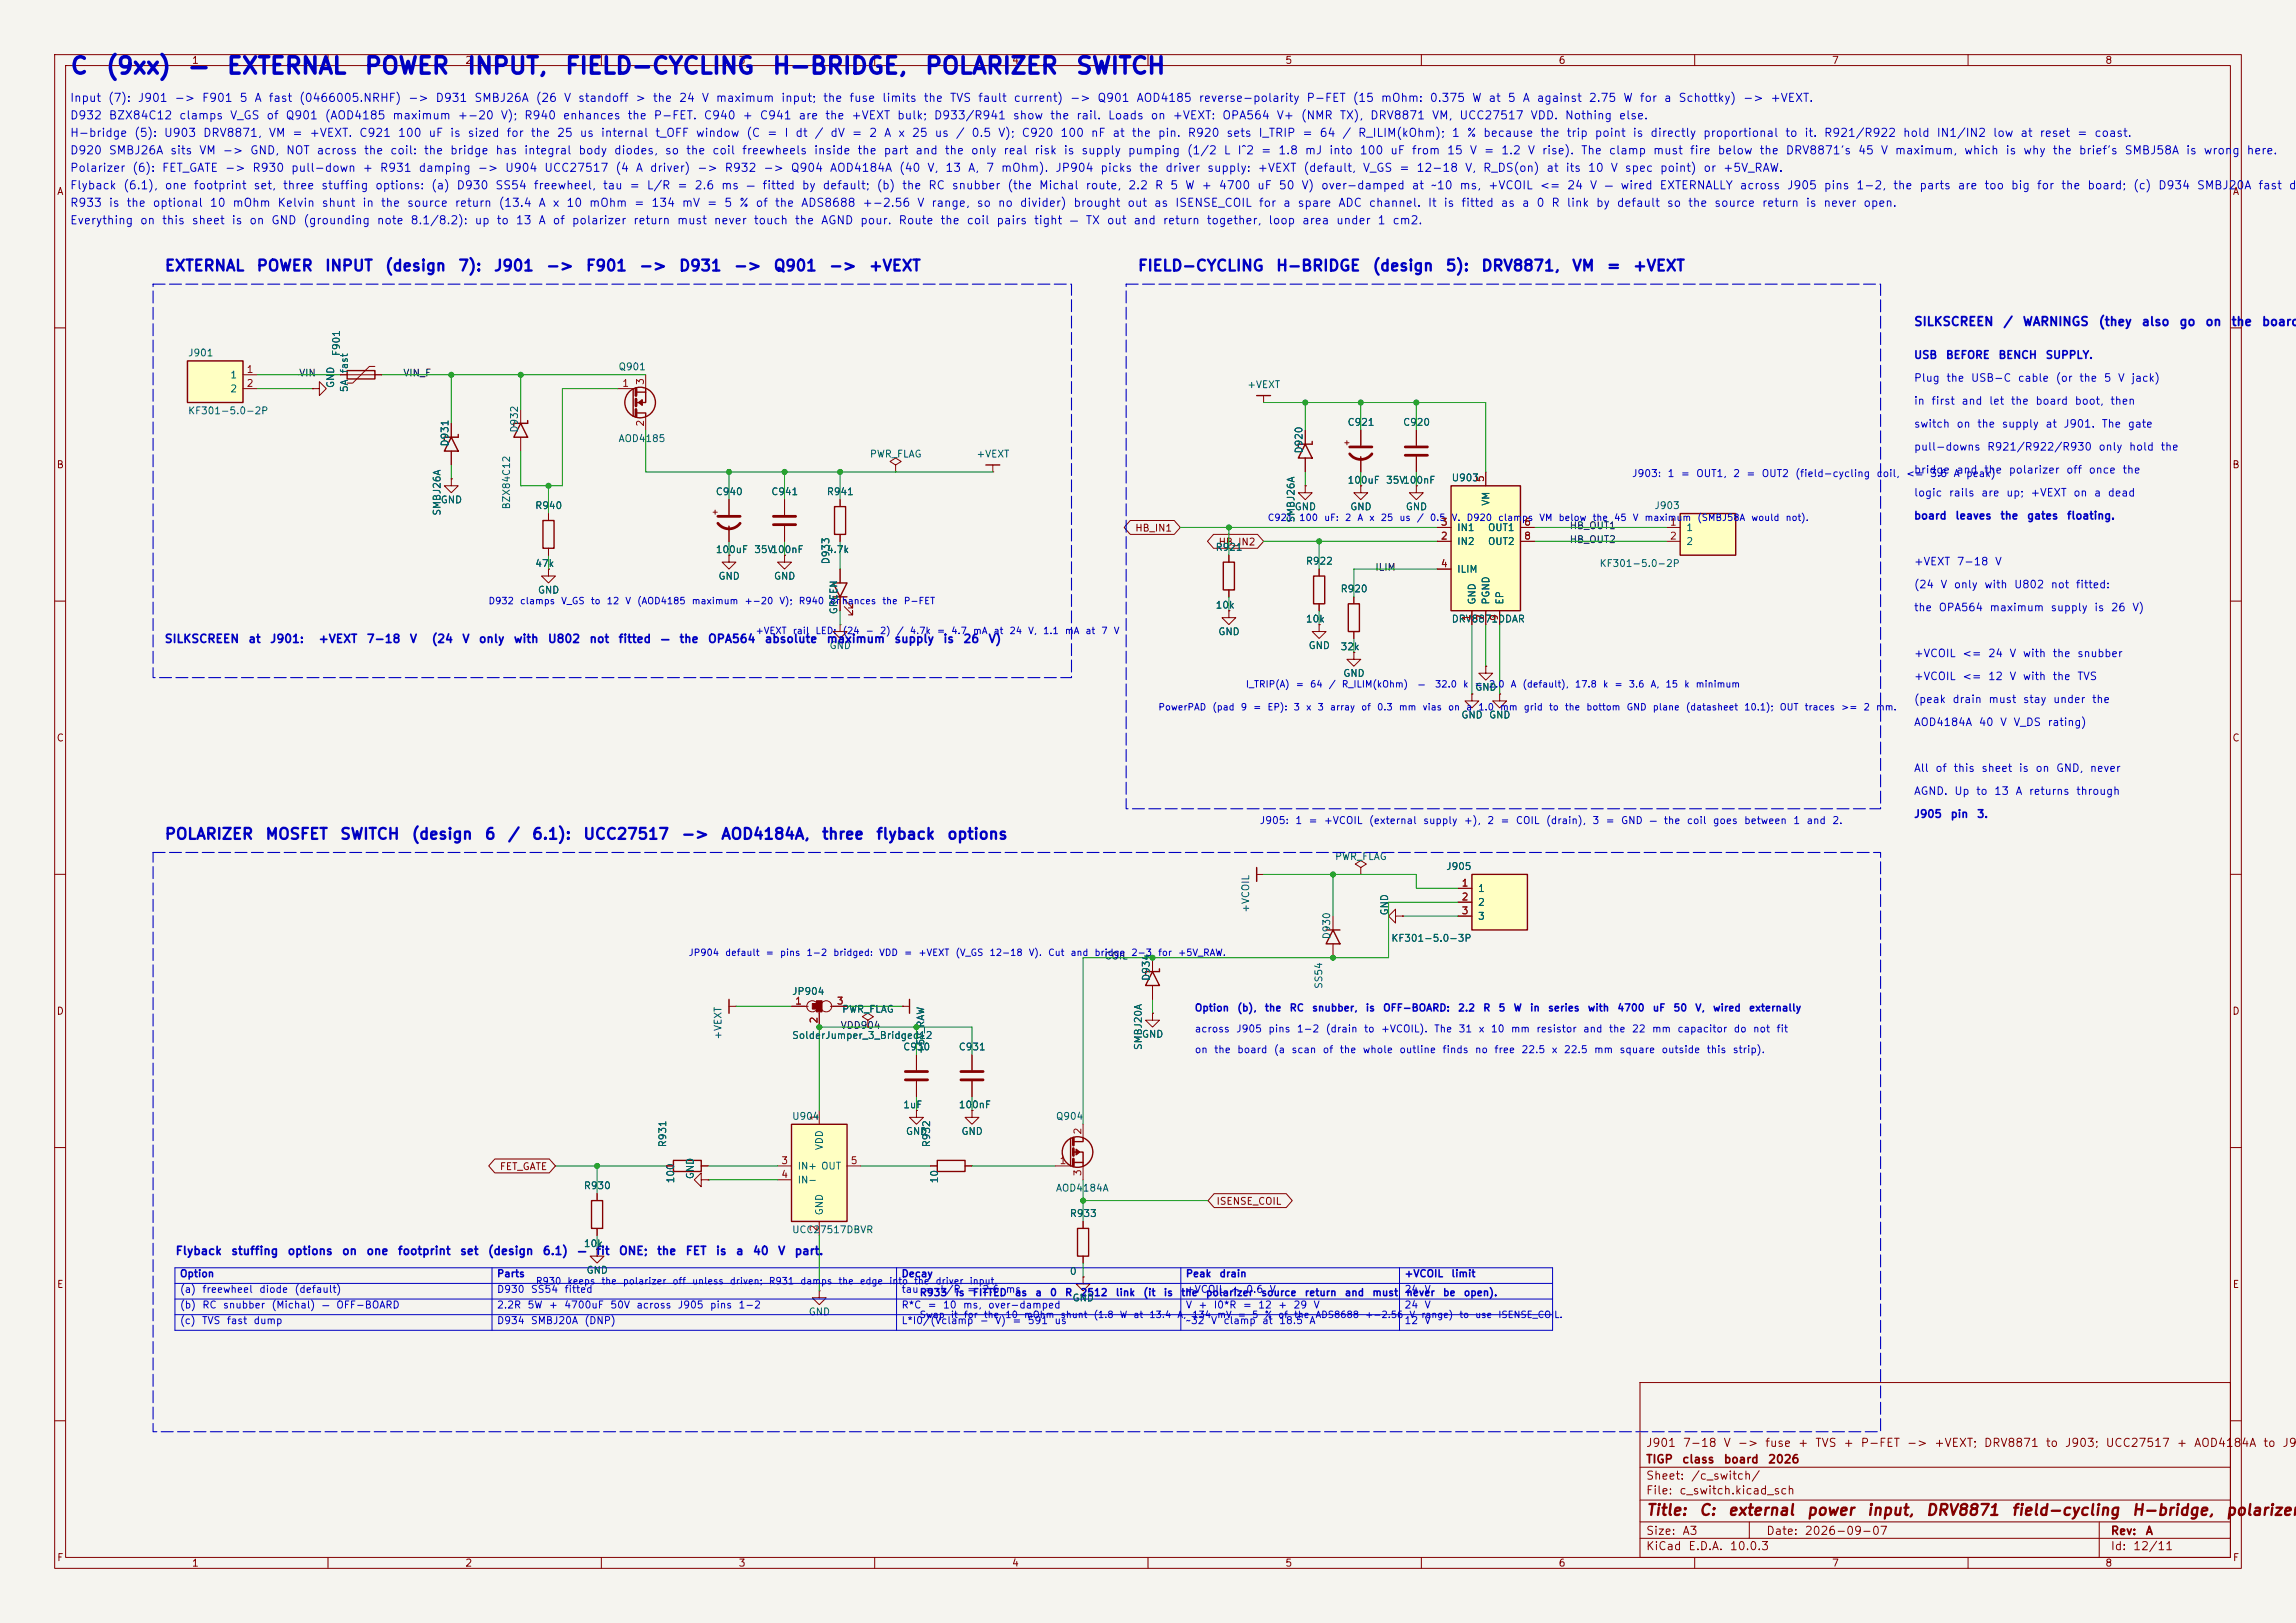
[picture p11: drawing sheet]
<svg xmlns="http://www.w3.org/2000/svg" width="420mm" height="297mm" viewBox="0 0 420 297" stroke-linecap="round" stroke-linejoin="round" font-family="sans-serif">
<defs><g id="words">
<g font-size="3" fill="#0000c2">
<text x="12.7" y="14.3">C</text>
<text x="19.2" y="14.3">(9xx)</text>
<text x="34.4" y="14.3">—</text>
<text x="41.3" y="14.3">EXTERNAL</text>
<text x="66.5" y="14.3">POWER</text>
<text x="85.3" y="14.3">INPUT,</text>
<text x="103.2" y="14.3">FIELD-CYCLING</text>
<text x="141.1" y="14.3">H-BRIDGE,</text>
<text x="169" y="14.3">POLARIZER</text>
<text x="196.6" y="14.3">SWITCH</text>
</g>
<g font-size="2" fill="#0000c2">
<text x="30" y="50.1">EXTERNAL</text>
<text x="46.8" y="50.1">POWER</text>
<text x="59.3" y="50.1">INPUT</text>
<text x="70.3" y="50.1">(design</text>
<text x="83.7" y="50.1">7):</text>
<text x="90.2" y="50.1">J901</text>
<text x="99.8" y="50.1">-&gt;</text>
<text x="107" y="50.1">F901</text>
<text x="116.8" y="50.1">-&gt;</text>
<text x="124.1" y="50.1">D931</text>
<text x="134.1" y="50.1">-&gt;</text>
<text x="141.4" y="50.1">Q901</text>
<text x="151.5" y="50.1">-&gt;</text>
<text x="158.8" y="50.1">+VEXT</text>
<text x="208" y="50.1">FIELD-CYCLING</text>
<text x="233.3" y="50.1">H-BRIDGE</text>
<text x="250.9" y="50.1">(design</text>
<text x="264.3" y="50.1">5):</text>
<text x="270.8" y="50.1">DRV8871,</text>
<text x="287.4" y="50.1">VM</text>
<text x="293.8" y="50.1">=</text>
<text x="298.6" y="50.1">+VEXT</text>
<text x="30" y="154.1">POLARIZER</text>
<text x="48.4" y="154.1">MOSFET</text>
<text x="62.1" y="154.1">SWITCH</text>
<text x="75.2" y="154.1">(design</text>
<text x="88.5" y="154.1">6</text>
<text x="92.8" y="154.1">/</text>
<text x="97.2" y="154.1">6.1):</text>
<text x="106.6" y="154.1">UCC27517</text>
<text x="124.5" y="154.1">-&gt;</text>
<text x="131.8" y="154.1">AOD4184A,</text>
<text x="150.2" y="154.1">three</text>
<text x="160.1" y="154.1">flyback</text>
<text x="173.1" y="154.1">options</text>
</g>
<g font-size="2" fill="#840000">
<text x="301" y="277.8">Title:</text>
<text x="310.7" y="277.8">C:</text>
<text x="315.9" y="277.8">external</text>
<text x="330.4" y="277.8">power</text>
<text x="341.3" y="277.8">input,</text>
<text x="352.1" y="277.8">DRV8871</text>
<text x="367.8" y="277.8">field-cycling</text>
<text x="389.8" y="277.8">H-bridge,</text>
<text x="407" y="277.8">polarizer</text>
</g>
<g font-size="1.6" fill="#0000c2">
<text x="350" y="60">SILKSCREEN</text>
<text x="366.3" y="60">/</text>
<text x="369.9" y="60">WARNINGS</text>
<text x="383.8" y="60">(they</text>
<text x="391.6" y="60">also</text>
<text x="398.5" y="60">go</text>
<text x="403.3" y="60">on</text>
<text x="408" y="60">the</text>
<text x="413.6" y="60">board)</text>
</g>
<g font-size="1.5" fill="#0000c2">
<text x="12.7" y="22.2">D932</text>
<text x="12.7" y="19">Input</text>
<text x="19.6" y="19">(7):</text>
<text x="19.8" y="22.2">BZX84C12</text>
<text x="25.1" y="19">J901</text>
<text x="31.8" y="19">-&gt;</text>
<text x="32.7" y="22.2">clamps</text>
<text x="36.8" y="19">F901</text>
<text x="42" y="22.2">V_GS</text>
<text x="43.7" y="19">5</text>
<text x="46.4" y="19">A</text>
<text x="48.6" y="22.2">of</text>
<text x="49" y="19">fast</text>
<text x="52.1" y="22.2">Q901</text>
<text x="54.6" y="19">(0466005.NRHF)</text>
<text x="59.3" y="22.2">(AOD4185</text>
<text x="71.7" y="22.2">maximum</text>
<text x="74.5" y="19">-&gt;</text>
<text x="79.6" y="19">D931</text>
<text x="83.6" y="22.2">+-20</text>
<text x="86.6" y="19">SMBJ26A</text>
<text x="91.5" y="22.2">V);</text>
<text x="95.8" y="22.2">R940</text>
<text x="97.9" y="19">(26</text>
<text x="102.9" y="22.2">enhances</text>
<text x="103" y="19">V</text>
<text x="105.6" y="19">standoff</text>
<text x="114.7" y="22.2">the</text>
<text x="116.1" y="19">&gt;</text>
<text x="119.3" y="19">the</text>
<text x="119.5" y="22.2">P-FET.</text>
<text x="124.1" y="19">24</text>
<text x="128.2" y="19">V</text>
<text x="128.6" y="22.2">C940</text>
<text x="130.8" y="19">maximum</text>
<text x="135.7" y="22.2">+</text>
<text x="138.9" y="22.2">C941</text>
<text x="142.8" y="19">input;</text>
<text x="145.9" y="22.2">are</text>
<text x="150.4" y="19">the</text>
<text x="150.8" y="22.2">the</text>
<text x="155.2" y="19">fuse</text>
<text x="155.6" y="22.2">+VEXT</text>
<text x="161.2" y="19">limits</text>
<text x="164" y="22.2">bulk;</text>
<text x="168.8" y="19">the</text>
<text x="170.7" y="22.2">D933/R941</text>
<text x="173.6" y="19">TVS</text>
<text x="178.8" y="19">fault</text>
<text x="185.2" y="22.2">show</text>
<text x="185.3" y="19">current)</text>
<text x="192" y="22.2">the</text>
<text x="195.6" y="19">-&gt;</text>
<text x="196.8" y="22.2">rail.</text>
<text x="200.6" y="19">Q901</text>
<text x="202.6" y="22.2">Loads</text>
<text x="207.8" y="19">AOD4185</text>
<text x="210.4" y="22.2">on</text>
<text x="214.4" y="22.2">+VEXT:</text>
<text x="219.1" y="19">reverse-polarity</text>
<text x="223.5" y="22.2">OPA564</text>
<text x="233.4" y="22.2">V+</text>
<text x="237.8" y="22.2">(NMR</text>
<text x="238.9" y="19">P-FET</text>
<text x="244.9" y="22.2">TX),</text>
<text x="247.3" y="19">(15</text>
<text x="250.5" y="22.2">DRV8871</text>
<text x="252.5" y="19">mOhm:</text>
<text x="261.4" y="19">0.375</text>
<text x="261.8" y="22.2">VM,</text>
<text x="266.8" y="22.2">UCC27517</text>
<text x="269.1" y="19">W</text>
<text x="272.2" y="19">at</text>
<text x="275.7" y="19">5</text>
<text x="278.4" y="19">A</text>
<text x="279.8" y="22.2">VDD.</text>
<text x="281" y="19">against</text>
<text x="286.1" y="22.2">Nothing</text>
<text x="290.5" y="19">2.75</text>
<text x="296" y="22.2">else.</text>
<text x="296.8" y="19">W</text>
<text x="299.8" y="19">for</text>
<text x="304.3" y="19">a</text>
<text x="306.9" y="19">Schottky)</text>
<text x="318.7" y="19">-&gt;</text>
<text x="323.7" y="19">+VEXT.</text>
<text x="12.7" y="28.6">D920</text>
<text x="12.7" y="25.4">H-bridge</text>
<text x="19.8" y="28.6">SMBJ26A</text>
<text x="24.4" y="25.4">(5):</text>
<text x="29.9" y="25.4">U903</text>
<text x="31" y="28.6">sits</text>
<text x="36.3" y="28.6">VM</text>
<text x="37" y="25.4">DRV8871,</text>
<text x="40.6" y="28.6">-&gt;</text>
<text x="45.6" y="28.6">GND,</text>
<text x="49" y="25.4">VM</text>
<text x="52.2" y="28.6">NOT</text>
<text x="53.3" y="25.4">=</text>
<text x="56.5" y="25.4">+VEXT.</text>
<text x="57.8" y="28.6">across</text>
<text x="65.6" y="25.4">C921</text>
<text x="66.5" y="28.6">the</text>
<text x="71.3" y="28.6">coil:</text>
<text x="72.7" y="25.4">100</text>
<text x="77.4" y="28.6">the</text>
<text x="78.3" y="25.4">uF</text>
<text x="82.2" y="25.4">is</text>
<text x="82.2" y="28.6">bridge</text>
<text x="85.4" y="25.4">sized</text>
<text x="90.5" y="28.6">has</text>
<text x="92.5" y="25.4">for</text>
<text x="95.7" y="28.6">integral</text>
<text x="97" y="25.4">the</text>
<text x="101.8" y="25.4">25</text>
<text x="105.7" y="28.6">body</text>
<text x="105.9" y="25.4">us</text>
<text x="109.8" y="25.4">internal</text>
<text x="112.2" y="28.6">diodes,</text>
<text x="119.7" y="25.4">t_OFF</text>
<text x="121.5" y="28.6">so</text>
<text x="125.4" y="28.6">the</text>
<text x="127.2" y="25.4">window</text>
<text x="130.2" y="28.6">coil</text>
<text x="135.6" y="28.6">freewheels</text>
<text x="136.4" y="25.4">(C</text>
<text x="140.2" y="25.4">=</text>
<text x="143.4" y="25.4">I</text>
<text x="145.4" y="25.4">dt</text>
<text x="148.8" y="28.6">inside</text>
<text x="148.9" y="25.4">/</text>
<text x="151.8" y="25.4">dV</text>
<text x="155.7" y="25.4">=</text>
<text x="156.7" y="28.6">the</text>
<text x="158.9" y="25.4">2</text>
<text x="161.5" y="28.6">part</text>
<text x="161.6" y="25.4">A</text>
<text x="164.2" y="25.4">x</text>
<text x="166.7" y="25.4">25</text>
<text x="167.3" y="28.6">and</text>
<text x="170.8" y="25.4">us</text>
<text x="172.7" y="28.6">the</text>
<text x="174.7" y="25.4">/</text>
<text x="177.5" y="28.6">only</text>
<text x="177.6" y="25.4">0.5</text>
<text x="182.5" y="25.4">V);</text>
<text x="183.4" y="28.6">real</text>
<text x="186.8" y="25.4">C920</text>
<text x="189.1" y="28.6">risk</text>
<text x="193.8" y="25.4">100</text>
<text x="194.5" y="28.6">is</text>
<text x="197.7" y="28.6">supply</text>
<text x="199.4" y="25.4">nF</text>
<text x="203.4" y="25.4">at</text>
<text x="206.2" y="28.6">pumping</text>
<text x="206.9" y="25.4">the</text>
<text x="211.7" y="25.4">pin.</text>
<text x="217" y="28.6">(1/2</text>
<text x="217.1" y="25.4">R920</text>
<text x="223.7" y="28.6">L</text>
<text x="224.2" y="25.4">sets</text>
<text x="226.2" y="28.6">I^2</text>
<text x="230.1" y="25.4">I_TRIP</text>
<text x="230.5" y="28.6">=</text>
<text x="233.7" y="28.6">1.8</text>
<text x="238.1" y="25.4">=</text>
<text x="238.6" y="28.6">mJ</text>
<text x="241.3" y="25.4">64</text>
<text x="243" y="28.6">into</text>
<text x="245.4" y="25.4">/</text>
<text x="248.3" y="25.4">R_ILIM(kOhm);</text>
<text x="248.6" y="28.6">100</text>
<text x="254.2" y="28.6">uF</text>
<text x="258.1" y="28.6">from</text>
<text x="264.6" y="28.6">15</text>
<text x="265.4" y="25.4">1</text>
<text x="268.2" y="25.4">%</text>
<text x="268.7" y="28.6">V</text>
<text x="271.2" y="25.4">because</text>
<text x="271.3" y="28.6">=</text>
<text x="274.5" y="28.6">1.2</text>
<text x="279.3" y="28.6">V</text>
<text x="281.6" y="25.4">the</text>
<text x="281.9" y="28.6">rise).</text>
<text x="286.4" y="25.4">trip</text>
<text x="289.1" y="28.6">The</text>
<text x="291.6" y="25.4">point</text>
<text x="294.2" y="28.6">clamp</text>
<text x="298.5" y="25.4">is</text>
<text x="301.8" y="25.4">directly</text>
<text x="302.3" y="28.6">must</text>
<text x="309" y="28.6">fire</text>
<text x="311.4" y="25.4">proportional</text>
<text x="314.1" y="28.6">below</text>
<text x="321.7" y="28.6">the</text>
<text x="326.4" y="25.4">to</text>
<text x="326.5" y="28.6">DRV8871's</text>
<text x="329.9" y="25.4">it.</text>
<text x="333.5" y="25.4">R921/R922</text>
<text x="339.8" y="28.6">45</text>
<text x="343.9" y="28.6">V</text>
<text x="346.5" y="28.6">maximum,</text>
<text x="348" y="25.4">hold</text>
<text x="354.1" y="25.4">IN1/IN2</text>
<text x="359.2" y="28.6">which</text>
<text x="364.4" y="25.4">low</text>
<text x="366.7" y="28.6">is</text>
<text x="369.4" y="25.4">at</text>
<text x="370" y="28.6">why</text>
<text x="373" y="25.4">reset</text>
<text x="375.3" y="28.6">the</text>
<text x="379.8" y="25.4">=</text>
<text x="380.1" y="28.6">brief's</text>
<text x="383" y="25.4">coast.</text>
<text x="388.5" y="28.6">SMBJ58A</text>
<text x="399.7" y="28.6">is</text>
<text x="403" y="28.6">wrong</text>
<text x="410.8" y="28.6">here.</text>
<text x="12.7" y="35">Flyback</text>
<text x="12.7" y="31.8">Polarizer</text>
<text x="22.4" y="35">(6.1),</text>
<text x="24.1" y="31.8">(6):</text>
<text x="29.5" y="31.8">FET_GATE</text>
<text x="30" y="35">one</text>
<text x="35.3" y="35">footprint</text>
<text x="41" y="31.8">-&gt;</text>
<text x="46" y="31.8">R930</text>
<text x="46.3" y="35">set,</text>
<text x="51.6" y="35">three</text>
<text x="53.1" y="31.8">pull-down</text>
<text x="58.6" y="35">stuffing</text>
<text x="66.2" y="31.8">+</text>
<text x="68.5" y="35">options:</text>
<text x="69.4" y="31.8">R931</text>
<text x="76.5" y="31.8">damping</text>
<text x="78.7" y="35">(a)</text>
<text x="83.4" y="35">D930</text>
<text x="87.3" y="31.8">-&gt;</text>
<text x="90.5" y="35">SS54</text>
<text x="92.3" y="31.8">U904</text>
<text x="97.5" y="35">freewheel,</text>
<text x="99.4" y="31.8">UCC27517</text>
<text x="110.2" y="35">tau</text>
<text x="112.4" y="31.8">(4</text>
<text x="115" y="35">=</text>
<text x="116.2" y="31.8">A</text>
<text x="118.2" y="35">L/R</text>
<text x="118.8" y="31.8">driver)</text>
<text x="123.8" y="35">=</text>
<text x="126.9" y="35">2.6</text>
<text x="127.4" y="31.8">-&gt;</text>
<text x="131.8" y="35">ms</text>
<text x="132.4" y="31.8">R932</text>
<text x="136.3" y="35">—</text>
<text x="139.3" y="35">fitted</text>
<text x="139.5" y="31.8">-&gt;</text>
<text x="144.5" y="31.8">Q904</text>
<text x="146.6" y="35">by</text>
<text x="150.4" y="35">default;</text>
<text x="151.7" y="31.8">AOD4184A</text>
<text x="160.2" y="35">(b)</text>
<text x="164.3" y="31.8">(40</text>
<text x="164.9" y="35">the</text>
<text x="169.5" y="31.8">V,</text>
<text x="169.7" y="35">RC</text>
<text x="172.8" y="31.8">13</text>
<text x="174" y="35">snubber</text>
<text x="177" y="31.8">A,</text>
<text x="180.3" y="31.8">7</text>
<text x="183" y="31.8">mOhm).</text>
<text x="184.1" y="35">(the</text>
<text x="189.9" y="35">Michal</text>
<text x="192.9" y="31.8">JP904</text>
<text x="198.5" y="35">route,</text>
<text x="201.2" y="31.8">picks</text>
<text x="206.3" y="35">2.2</text>
<text x="208.2" y="31.8">the</text>
<text x="211.1" y="35">R</text>
<text x="213" y="31.8">driver</text>
<text x="213.9" y="35">5</text>
<text x="216.7" y="35">W</text>
<text x="219.7" y="35">+</text>
<text x="220.7" y="31.8">supply:</text>
<text x="222.8" y="35">4700</text>
<text x="229.8" y="35">uF</text>
<text x="229.9" y="31.8">+VEXT</text>
<text x="233.8" y="35">50</text>
<text x="237.9" y="35">V)</text>
<text x="238.3" y="31.8">(default,</text>
<text x="241.5" y="35">over-damped</text>
<text x="249.2" y="31.8">V_GS</text>
<text x="255.8" y="31.8">=</text>
<text x="258.1" y="35">at</text>
<text x="259" y="31.8">12-18</text>
<text x="261.6" y="35">~10</text>
<text x="266.9" y="35">ms,</text>
<text x="267.9" y="31.8">V,</text>
<text x="271.2" y="31.8">R_DS(on)</text>
<text x="272.1" y="35">+VCOIL</text>
<text x="281.5" y="35">&lt;=</text>
<text x="282.7" y="31.8">at</text>
<text x="286.3" y="31.8">its</text>
<text x="286.5" y="35">24</text>
<text x="290.3" y="31.8">10</text>
<text x="290.7" y="35">V</text>
<text x="293.3" y="35">—</text>
<text x="294.5" y="31.8">V</text>
<text x="296.3" y="35">wired</text>
<text x="297.1" y="31.8">spec</text>
<text x="303.5" y="35">EXTERNALLY</text>
<text x="303.5" y="31.8">point)</text>
<text x="311.5" y="31.8">or</text>
<text x="315.1" y="31.8">+5V_RAW.</text>
<text x="318.1" y="35">across</text>
<text x="326.8" y="35">J905</text>
<text x="333.5" y="35">pins</text>
<text x="339.4" y="35">1-2,</text>
<text x="346.2" y="35">the</text>
<text x="351" y="35">parts</text>
<text x="358" y="35">are</text>
<text x="362.9" y="35">too</text>
<text x="367.7" y="35">big</text>
<text x="372.5" y="35">for</text>
<text x="376.9" y="35">the</text>
<text x="381.7" y="35">board;</text>
<text x="390.1" y="35">(c)</text>
<text x="394.7" y="35">D934</text>
<text x="401.7" y="35">SMBJ20A</text>
<text x="413" y="35">fast</text>
<text x="418.6" y="35">du</text>
<text x="12.7" y="41.4">Everything</text>
<text x="12.7" y="38.2">R933</text>
<text x="19.8" y="38.2">is</text>
<text x="23" y="38.2">the</text>
<text x="25.5" y="41.4">on</text>
<text x="27.8" y="38.2">optional</text>
<text x="29.5" y="41.4">this</text>
<text x="35" y="41.4">sheet</text>
<text x="38.3" y="38.2">10</text>
<text x="42.3" y="41.4">is</text>
<text x="42.4" y="38.2">mOhm</text>
<text x="45.5" y="41.4">on</text>
<text x="49.5" y="41.4">GND</text>
<text x="50.6" y="38.2">Kelvin</text>
<text x="55.4" y="41.4">(grounding</text>
<text x="58.7" y="38.2">shunt</text>
<text x="66.2" y="38.2">in</text>
<text x="68.8" y="41.4">note</text>
<text x="69.5" y="38.2">the</text>
<text x="74.3" y="38.2">source</text>
<text x="75" y="41.4">8.1/8.2):</text>
<text x="83.1" y="38.2">return</text>
<text x="86.7" y="41.4">up</text>
<text x="90.7" y="41.4">to</text>
<text x="91.1" y="38.2">(13.4</text>
<text x="94.2" y="41.4">13</text>
<text x="98.4" y="41.4">A</text>
<text x="98.4" y="38.2">A</text>
<text x="101" y="41.4">of</text>
<text x="101" y="38.2">x</text>
<text x="103.5" y="38.2">10</text>
<text x="104.5" y="41.4">polarizer</text>
<text x="107.6" y="38.2">mOhm</text>
<text x="115.7" y="41.4">return</text>
<text x="115.9" y="38.2">=</text>
<text x="119" y="38.2">134</text>
<text x="123.7" y="41.4">must</text>
<text x="124.6" y="38.2">mV</text>
<text x="129.2" y="38.2">=</text>
<text x="130.5" y="41.4">never</text>
<text x="132.4" y="38.2">5</text>
<text x="135.1" y="38.2">%</text>
<text x="137.8" y="41.4">touch</text>
<text x="138.1" y="38.2">of</text>
<text x="141.6" y="38.2">the</text>
<text x="145.3" y="41.4">the</text>
<text x="146.4" y="38.2">ADS8688</text>
<text x="150.1" y="41.4">AGND</text>
<text x="157.2" y="41.4">pour.</text>
<text x="157.6" y="38.2">+-2.56</text>
<text x="164.2" y="41.4">Route</text>
<text x="167.7" y="38.2">V</text>
<text x="170.2" y="38.2">range,</text>
<text x="171.9" y="41.4">the</text>
<text x="176.7" y="41.4">coil</text>
<text x="178.5" y="38.2">so</text>
<text x="182.1" y="41.4">pairs</text>
<text x="182.4" y="38.2">no</text>
<text x="186.4" y="38.2">divider)</text>
<text x="189" y="41.4">tight</text>
<text x="195.5" y="41.4">—</text>
<text x="196.2" y="38.2">brought</text>
<text x="198.5" y="41.4">TX</text>
<text x="202.3" y="41.4">out</text>
<text x="206.1" y="38.2">out</text>
<text x="207.2" y="41.4">and</text>
<text x="211" y="38.2">as</text>
<text x="212.6" y="41.4">return</text>
<text x="214.8" y="38.2">ISENSE_COIL</text>
<text x="220.6" y="41.4">together,</text>
<text x="230.1" y="38.2">for</text>
<text x="231.9" y="41.4">loop</text>
<text x="234.6" y="38.2">a</text>
<text x="237.2" y="38.2">spare</text>
<text x="238.1" y="41.4">area</text>
<text x="244.3" y="41.4">under</text>
<text x="244.7" y="38.2">ADC</text>
<text x="250.3" y="38.2">channel.</text>
<text x="251.9" y="41.4">1</text>
<text x="254.6" y="41.4">cm2.</text>
<text x="261.1" y="38.2">It</text>
<text x="263.9" y="38.2">is</text>
<text x="267.2" y="38.2">fitted</text>
<text x="274.4" y="38.2">as</text>
<text x="278.3" y="38.2">a</text>
<text x="280.9" y="38.2">0</text>
<text x="283.7" y="38.2">R</text>
<text x="286.5" y="38.2">link</text>
<text x="291.8" y="38.2">by</text>
<text x="295.6" y="38.2">default</text>
<text x="304.8" y="38.2">so</text>
<text x="308.7" y="38.2">the</text>
<text x="313.5" y="38.2">source</text>
<text x="322.2" y="38.2">return</text>
<text x="330.2" y="38.2">is</text>
<text x="333.4" y="38.2">never</text>
<text x="340.7" y="38.2">open.</text>
<text x="30" y="118">SILKSCREEN</text>
<text x="45.3" y="118">at</text>
<text x="49.3" y="118">J901:</text>
<text x="58.1" y="118">+VEXT</text>
<text x="67" y="118">7-18</text>
<text x="74.8" y="118">V</text>
<text x="78.8" y="118">(24</text>
<text x="84.4" y="118">V</text>
<text x="87.5" y="118">only</text>
<text x="93.9" y="118">with</text>
<text x="100.1" y="118">U802</text>
<text x="107.7" y="118">not</text>
<text x="113" y="118">fitted</text>
<text x="120.7" y="118">—</text>
<text x="124.1" y="118">the</text>
<text x="129.4" y="118">OPA564</text>
<text x="139.8" y="118">absolute</text>
<text x="151.1" y="118">maximum</text>
<text x="163.5" y="118">supply</text>
<text x="172.4" y="118">is</text>
<text x="176.1" y="118">26</text>
<text x="180.7" y="118">V)</text>
<text x="32" y="230">Flyback</text>
<text x="42.2" y="230">stuffing</text>
<text x="52.5" y="230">options</text>
<text x="62.4" y="230">on</text>
<text x="66.9" y="230">one</text>
<text x="72.6" y="230">footprint</text>
<text x="84" y="230">set</text>
<text x="89.1" y="230">(design</text>
<text x="99.2" y="230">6.1)</text>
<text x="105.5" y="230">—</text>
<text x="108.9" y="230">fit</text>
<text x="113.1" y="230">ONE;</text>
<text x="120.1" y="230">the</text>
<text x="125.3" y="230">FET</text>
<text x="130.8" y="230">is</text>
<text x="134.5" y="230">a</text>
<text x="137.6" y="230">40</text>
<text x="142.2" y="230">V</text>
<text x="145.2" y="230">part.</text>
</g>
<g font-size="1.5" fill="#840000">
<text x="301" y="268.1">TIGP</text>
<text x="301" y="265.1">J901</text>
<text x="307.6" y="268.1">class</text>
<text x="307.7" y="265.1">7-18</text>
<text x="315.2" y="265.1">V</text>
<text x="315.2" y="268.1">board</text>
<text x="317.7" y="265.1">-&gt;</text>
<text x="322.8" y="265.1">fuse</text>
<text x="323.3" y="268.1">2026</text>
<text x="328.8" y="265.1">+</text>
<text x="331.9" y="265.1">TVS</text>
<text x="337.1" y="265.1">+</text>
<text x="340.2" y="265.1">P-FET</text>
<text x="348.7" y="265.1">-&gt;</text>
<text x="353.7" y="265.1">+VEXT;</text>
<text x="362.8" y="265.1">DRV8871</text>
<text x="374.1" y="265.1">to</text>
<text x="377.6" y="265.1">J903;</text>
<text x="385" y="265.1">UCC27517</text>
<text x="398.1" y="265.1">+</text>
<text x="401.2" y="265.1">AOD4184A</text>
<text x="413.9" y="265.1">to</text>
<text x="417.4" y="265.1">J90</text>
<text x="301" y="273.8">File:</text>
<text x="301" y="271.1">Sheet:</text>
<text x="307.1" y="273.8">c_switch.kicad_sch</text>
<text x="309.2" y="271.1">/c_switch/</text>
<text x="301" y="281.2">Size:</text>
<text x="307.6" y="281.2">A3</text>
<text x="323" y="281.2">Date:</text>
<text x="330" y="281.2">2026-09-07</text>
<text x="386" y="281.2">Rev:</text>
<text x="392.4" y="281.2">A</text>
<text x="301" y="284">KiCad</text>
<text x="308.7" y="284">E.D.A.</text>
<text x="316.3" y="284">10.0.3</text>
<text x="386" y="284">Id:</text>
<text x="390.1" y="284">12/11</text>
</g>
<g font-size="1.4" fill="#0000c2">
<text x="350" y="70.2">Plug</text>
<text x="350" y="66">USB</text>
<text x="355.8" y="66">BEFORE</text>
<text x="355.9" y="70.2">the</text>
<text x="360.4" y="70.2">USB-C</text>
<text x="365.5" y="66">BENCH</text>
<text x="369" y="70.2">cable</text>
<text x="374.1" y="66">SUPPLY.</text>
<text x="375.9" y="70.2">(or</text>
<text x="380.2" y="70.2">the</text>
<text x="384.7" y="70.2">5</text>
<text x="387.3" y="70.2">V</text>
<text x="389.8" y="70.2">jack)</text>
<text x="350" y="74.4">in</text>
<text x="353.2" y="74.4">first</text>
<text x="358.7" y="74.4">and</text>
<text x="363.7" y="74.4">let</text>
<text x="367.7" y="74.4">the</text>
<text x="372.2" y="74.4">board</text>
<text x="379.4" y="74.4">boot,</text>
<text x="385.9" y="74.4">then</text>
<text x="350" y="82.8">pull-downs</text>
<text x="350" y="78.6">switch</text>
<text x="357.8" y="78.6">on</text>
<text x="361.6" y="78.6">the</text>
<text x="363.4" y="82.8">R921/R922/R930</text>
<text x="366.1" y="78.6">supply</text>
<text x="374" y="78.6">at</text>
<text x="377.4" y="78.6">J901.</text>
<text x="383.8" y="82.8">only</text>
<text x="384.3" y="78.6">The</text>
<text x="389.1" y="78.6">gate</text>
<text x="389.3" y="82.8">hold</text>
<text x="395.1" y="82.8">the</text>
<text x="350" y="87">bridge</text>
<text x="357.8" y="87">and</text>
<text x="362.8" y="87">the</text>
<text x="367.3" y="87">polarizer</text>
<text x="377.8" y="87">off</text>
<text x="382" y="87">once</text>
<text x="388.1" y="87">the</text>
<text x="350" y="95.4">board</text>
<text x="350" y="91.2">logic</text>
<text x="356.4" y="91.2">rails</text>
<text x="357.6" y="95.4">leaves</text>
<text x="362.3" y="91.2">are</text>
<text x="365.8" y="95.4">the</text>
<text x="366.9" y="91.2">up;</text>
<text x="370.7" y="95.4">gates</text>
<text x="371.3" y="91.2">+VEXT</text>
<text x="378" y="95.4">floating.</text>
<text x="379.2" y="91.2">on</text>
<text x="382.9" y="91.2">a</text>
<text x="385.4" y="91.2">dead</text>
<text x="350" y="103.8">+VEXT</text>
<text x="357.8" y="103.8">7-18</text>
<text x="364.8" y="103.8">V</text>
<text x="350" y="112.2">the</text>
<text x="350" y="108">(24</text>
<text x="354.5" y="112.2">OPA564</text>
<text x="354.8" y="108">V</text>
<text x="357.3" y="108">only</text>
<text x="362.9" y="108">with</text>
<text x="363.8" y="112.2">maximum</text>
<text x="368.3" y="108">U802</text>
<text x="375" y="112.2">supply</text>
<text x="375" y="108">not</text>
<text x="379.6" y="108">fitted:</text>
<text x="383" y="112.2">is</text>
<text x="386" y="112.2">26</text>
<text x="389.9" y="112.2">V)</text>
<text x="350" y="124.8">+VCOIL</text>
<text x="350" y="120.6">+VCOIL</text>
<text x="358.8" y="124.8">&lt;=</text>
<text x="358.8" y="120.6">&lt;=</text>
<text x="363.6" y="124.8">12</text>
<text x="363.6" y="120.6">24</text>
<text x="367.5" y="124.8">V</text>
<text x="367.5" y="120.6">V</text>
<text x="369.9" y="124.8">with</text>
<text x="369.9" y="120.6">with</text>
<text x="375.4" y="124.8">the</text>
<text x="375.4" y="120.6">the</text>
<text x="379.9" y="124.8">TVS</text>
<text x="379.9" y="120.6">snubber</text>
<text x="350" y="129">(peak</text>
<text x="357" y="129">drain</text>
<text x="363.6" y="129">must</text>
<text x="369.9" y="129">stay</text>
<text x="375.4" y="129">under</text>
<text x="382.6" y="129">the</text>
<text x="350" y="133.2">AOD4184A</text>
<text x="361.8" y="133.2">40</text>
<text x="365.8" y="133.2">V</text>
<text x="368.2" y="133.2">V_DS</text>
<text x="374.4" y="133.2">rating)</text>
<text x="350" y="141.6">All</text>
<text x="353.9" y="141.6">of</text>
<text x="357.2" y="141.6">this</text>
<text x="362.3" y="141.6">sheet</text>
<text x="369.2" y="141.6">is</text>
<text x="372.2" y="141.6">on</text>
<text x="376" y="141.6">GND,</text>
<text x="382.2" y="141.6">never</text>
<text x="350" y="145.8">AGND.</text>
<text x="357.4" y="145.8">Up</text>
<text x="361.4" y="145.8">to</text>
<text x="364.7" y="145.8">13</text>
<text x="368.6" y="145.8">A</text>
<text x="371" y="145.8">returns</text>
<text x="379.7" y="145.8">through</text>
<text x="350" y="150">J905</text>
<text x="356.7" y="150">pin</text>
<text x="361.5" y="150">3.</text>
</g>
<g font-size="1.3" fill="#840000">
<text x="35" y="12">1</text>
<text x="85" y="12">2</text>
<text x="135" y="12">3</text>
<text x="185" y="12">4</text>
<text x="235" y="12">5</text>
<text x="285" y="12">6</text>
<text x="335" y="12">7</text>
<text x="385" y="12">8</text>
<text x="10.3" y="36">A</text>
<text x="408.3" y="36">A</text>
<text x="10.3" y="86">B</text>
<text x="408.2" y="86">B</text>
<text x="207.6" y="97.6">HB_IN1</text>
<text x="222.8" y="100.1">HB_IN2</text>
<text x="10.3" y="136">C</text>
<text x="408.2" y="136">C</text>
<text x="10.3" y="186">D</text>
<text x="408.2" y="186">D</text>
<text x="91.3" y="214.4">FET_GATE</text>
<text x="222.4" y="220.8">ISENSE_COIL</text>
<text x="10.3" y="236">E</text>
<text x="408.3" y="236">E</text>
<text x="10.3" y="286">F</text>
<text x="35" y="287">1</text>
<text x="85" y="287">2</text>
<text x="135" y="287">3</text>
<text x="185" y="287">4</text>
<text x="235" y="287">5</text>
<text x="285" y="287">6</text>
<text x="335" y="287">7</text>
<text x="385" y="287">8</text>
<text x="408.3" y="286">F</text>
</g>
<g font-size="1.3" fill="#006464">
<text x="34.3" y="65.5">J901</text>
<text x="62.5" y="65.3" transform="rotate(-90 62.5 65.3)">F901</text>
<text x="42" y="69.6">1</text>
<text x="61.4" y="71.1" transform="rotate(-90 61.4 71.1)">GND</text>
<text x="63.9" y="71.9" transform="rotate(-90 63.9 71.9)">5A</text>
<text x="63.9" y="68.4" transform="rotate(-90 63.9 68.4)">fast</text>
<text x="113" y="68.1">Q901</text>
<text x="228" y="71.3">+VEXT</text>
<text x="34.3" y="76.1">KF301-5.0-2P</text>
<text x="42" y="72.1">2</text>
<text x="82.3" y="81.8" transform="rotate(-90 82.3 81.8)">D931</text>
<text x="95" y="79.3" transform="rotate(-90 95 79.3)">D932</text>
<text x="113" y="81.2">AOD4185</text>
<text x="238.6" y="83.1" transform="rotate(-90 238.6 83.1)">D920</text>
<text x="246.4" y="78.2">C921</text>
<text x="256.5" y="78.2">C920</text>
<text x="159" y="84">PWR_FLAG</text>
<text x="178.5" y="84">+VEXT</text>
<text x="246.4" y="88.8">100uF</text>
<text x="253.4" y="88.8">35V</text>
<text x="256.5" y="88.8">100nF</text>
<text x="265.4" y="88.4">U903</text>
<text x="80.5" y="92.4">GND</text>
<text x="80.9" y="94.5" transform="rotate(-90 80.9 94.5)">SMBJ26A</text>
<text x="93.6" y="93.3" transform="rotate(-90 93.6 93.3)">BZX84C12</text>
<text x="97.8" y="93.5">R940</text>
<text x="130.8" y="90.9">C940</text>
<text x="141" y="90.9">C941</text>
<text x="151.1" y="90.9">R941</text>
<text x="236.7" y="93.7">GND</text>
<text x="237.1" y="95.7" transform="rotate(-90 237.1 95.7)">SMBJ26A</text>
<text x="246.9" y="93.7">GND</text>
<text x="257" y="93.7">GND</text>
<text x="272.8" y="92.7" transform="rotate(-90 272.8 92.7)">VM</text>
<text x="302.5" y="93.5">J903</text>
<text x="130.8" y="101.5">100uF</text>
<text x="137.9" y="101.5">35V</text>
<text x="141" y="101.5">100nF</text>
<text x="151.1" y="101.5">4.7k</text>
<text x="222.3" y="101.1">R921</text>
<text x="266.4" y="100">IN2</text>
<text x="266.4" y="97.5">IN1</text>
<text x="272.1" y="97.5">OUT1</text>
<text x="272.1" y="100">OUT2</text>
<text x="308.4" y="97.5">1</text>
<text x="308.4" y="100">2</text>
<text x="97.8" y="104.1">47k</text>
<text x="131.3" y="106.4">GND</text>
<text x="141.5" y="106.4">GND</text>
<text x="152" y="103.4" transform="rotate(-90 152 103.4)">D933</text>
<text x="238.8" y="103.6">R922</text>
<text x="266.4" y="105.1">ILIM</text>
<text x="292.5" y="104.1">KF301-5.0-2P</text>
<text x="98.3" y="108.9">GND</text>
<text x="153.5" y="112.5" transform="rotate(-90 153.5 112.5)">GREEN</text>
<text x="222.3" y="111.7">10k</text>
<text x="245.1" y="108.7">R920</text>
<text x="270.2" y="110.7" transform="rotate(-90 270.2 110.7)">GND</text>
<text x="272.8" y="110.7" transform="rotate(-90 272.8 110.7)">PGND</text>
<text x="275.3" y="110.7" transform="rotate(-90 275.3 110.7)">EP</text>
<text x="151.6" y="119.1">GND</text>
<text x="222.8" y="116.5">GND</text>
<text x="238.8" y="114.2">10k</text>
<text x="239.3" y="119.1">GND</text>
<text x="245.1" y="119.3">32k</text>
<text x="265.4" y="114.2">DRV8871DDAR</text>
<text x="245.6" y="124.2">GND</text>
<text x="267.2" y="131.8">GND</text>
<text x="269.7" y="126.7">GND</text>
<text x="272.3" y="131.8">GND</text>
<text x="244.1" y="157.7">PWR_FLAG</text>
<text x="264.4" y="159.5">J905</text>
<text x="228.8" y="167.1" transform="rotate(-90 228.8 167.1)">+VCOIL</text>
<text x="254.2" y="167.6" transform="rotate(-90 254.2 167.6)">GND</text>
<text x="270.3" y="163.5">1</text>
<text x="270.3" y="166.1">2</text>
<text x="243.6" y="172" transform="rotate(-90 243.6 172)">D930</text>
<text x="254.4" y="172.6">KF301-5.0-3P</text>
<text x="270.3" y="168.6">3</text>
<text x="210.6" y="179.6" transform="rotate(-90 210.6 179.6)">D934</text>
<text x="144.8" y="182.4">JP904</text>
<text x="153.9" y="185.6">PWR_FLAG</text>
<text x="242.2" y="181.1" transform="rotate(-90 242.2 181.1)">SS54</text>
<text x="132.3" y="190.3" transform="rotate(-90 132.3 190.3)">+VEXT</text>
<text x="144.8" y="190.4">SolderJumper_3_Bridged12</text>
<text x="208.8" y="190.2">GND</text>
<text x="165.1" y="192.5">C930</text>
<text x="169.4" y="193" transform="rotate(-90 169.4 193)">+5V_RAW</text>
<text x="175.3" y="192.5">C931</text>
<text x="209.2" y="192.3" transform="rotate(-90 209.2 192.3)">SMBJ20A</text>
<text x="165.1" y="203.1">1uF</text>
<text x="175.3" y="203.1">100nF</text>
<text x="144.8" y="205.2">U904</text>
<text x="165.6" y="208">GND</text>
<text x="175.8" y="208">GND</text>
<text x="193" y="205.2">Q904</text>
<text x="122.2" y="210" transform="rotate(-90 122.2 210)">R931</text>
<text x="127.2" y="215.9" transform="rotate(-90 127.2 215.9)">GND</text>
<text x="145.8" y="214.3">IN+ OUT</text>
<text x="150.8" y="210.6" transform="rotate(-90 150.8 210.6)">VDD</text>
<text x="170.4" y="210" transform="rotate(-90 170.4 210)">R932</text>
<text x="106.7" y="217.9">R930</text>
<text x="123.6" y="216.7" transform="rotate(-90 123.6 216.7)">100</text>
<text x="145.8" y="216.9">IN-</text>
<text x="171.9" y="216.7" transform="rotate(-90 171.9 216.7)">10</text>
<text x="193" y="218.4">AOD4184A</text>
<text x="144.8" y="226">UCC27517DBVR</text>
<text x="150.8" y="222.5" transform="rotate(-90 150.8 222.5)">GND</text>
<text x="195.6" y="223">R933</text>
<text x="106.7" y="228.5">10k</text>
<text x="107.2" y="233.4">GND</text>
<text x="195.6" y="233.6">0</text>
<text x="196.1" y="238.5">GND</text>
<text x="147.8" y="241">GND</text>
</g>
<g font-size="1.3" fill="#a90000">
<text x="45" y="68.6">1</text>
<text x="45" y="71.1">2</text>
<text x="113.7" y="71.1">1</text>
<text x="118.1" y="70.6" transform="rotate(-90 118.1 70.6)">3</text>
<text x="118.1" y="78.2" transform="rotate(-90 118.1 78.2)">2</text>
<text x="271.8" y="88.3" transform="rotate(-90 271.8 88.3)">5</text>
<text x="263.5" y="99">2</text>
<text x="263.5" y="96.5">3</text>
<text x="278.7" y="96.5">6</text>
<text x="278.7" y="99">8</text>
<text x="305.4" y="96.5">1</text>
<text x="305.4" y="99">2</text>
<text x="263.5" y="104.1">4</text>
<text x="269.2" y="113.7" transform="rotate(-90 269.2 113.7)">1</text>
<text x="271.8" y="113.7" transform="rotate(-90 271.8 113.7)">7</text>
<text x="274.3" y="113.7" transform="rotate(-90 274.3 113.7)">9</text>
<text x="267.3" y="162.5">1</text>
<text x="267.3" y="165.1">2</text>
<text x="267.3" y="167.6">3</text>
<text x="145.3" y="184.1">1</text>
<text x="153" y="184.1">3</text>
<text x="149.8" y="187.4" transform="rotate(-90 149.8 187.4)">2</text>
<text x="149.8" y="205.2" transform="rotate(-90 149.8 205.2)">1</text>
<text x="198.1" y="207.7" transform="rotate(-90 198.1 207.7)">2</text>
<text x="142.8" y="213.3">3</text>
<text x="142.8" y="215.9">4</text>
<text x="155.5" y="213.3">5</text>
<text x="193.7" y="213.3">1</text>
<text x="198.1" y="215.3" transform="rotate(-90 198.1 215.3)">3</text>
<text x="149.8" y="225.5" transform="rotate(-90 149.8 225.5)">2</text>
</g>
<g font-size="1.3" fill="#0f0f0f">
<text x="54.6" y="69.2">VIN</text>
<text x="73.7" y="69.2">VIN_F</text>
<text x="287" y="99.7">HB_OUT2</text>
<text x="287" y="97.1">HB_OUT1</text>
<text x="251.5" y="104.8">ILIM</text>
<text x="201.9" y="175.9">COIL</text>
<text x="153.7" y="188.6">VDD904</text>
</g>
<g font-size="1.3" fill="#0000c2">
<text x="298.4" y="87.6">J903:</text>
<text x="304.9" y="87.6">1</text>
<text x="307.4" y="87.6">=</text>
<text x="310.2" y="87.6">OUT1,</text>
<text x="316.9" y="87.6">2</text>
<text x="319.3" y="87.6">=</text>
<text x="322.1" y="87.6">OUT2</text>
<text x="328.3" y="87.6">(field-cycling</text>
<text x="343.1" y="87.6">coil,</text>
<text x="348.5" y="87.6">&lt;=</text>
<text x="352.9" y="87.6">3.6</text>
<text x="357.2" y="87.6">A</text>
<text x="359.5" y="87.6">peak)</text>
<text x="230.3" y="151.1">J905:</text>
<text x="236.8" y="151.1">1</text>
<text x="239.3" y="151.1">=</text>
<text x="242.1" y="151.1">+VCOIL</text>
<text x="250.3" y="151.1">(external</text>
<text x="260.2" y="151.1">supply</text>
<text x="267.7" y="151.1">+),</text>
<text x="271.9" y="151.1">2</text>
<text x="274.4" y="151.1">=</text>
<text x="277.2" y="151.1">COIL</text>
<text x="282.7" y="151.1">(drain),</text>
<text x="291.2" y="151.1">3</text>
<text x="293.6" y="151.1">=</text>
<text x="296.4" y="151.1">GND</text>
<text x="301.5" y="151.1">—</text>
<text x="304.2" y="151.1">the</text>
<text x="308.4" y="151.1">coil</text>
<text x="313.2" y="151.1">goes</text>
<text x="318.9" y="151.1">between</text>
<text x="327.9" y="151.1">1</text>
<text x="330.3" y="151.1">and</text>
<text x="335.1" y="151.1">2.</text>
<text x="218.4" y="185.4">Option</text>
<text x="226.2" y="185.4">(b),</text>
<text x="231.2" y="185.4">the</text>
<text x="235.8" y="185.4">RC</text>
<text x="239.9" y="185.4">snubber,</text>
<text x="249.7" y="185.4">is</text>
<text x="252.9" y="185.4">OFF-BOARD:</text>
<text x="266.6" y="185.4">2.2</text>
<text x="271.2" y="185.4">R</text>
<text x="274" y="185.4">5</text>
<text x="276.8" y="185.4">W</text>
<text x="279.8" y="185.4">in</text>
<text x="283.1" y="185.4">series</text>
<text x="290.3" y="185.4">with</text>
<text x="295.7" y="185.4">4700</text>
<text x="302.2" y="185.4">uF</text>
<text x="306" y="185.4">50</text>
<text x="310" y="185.4">V,</text>
<text x="313.2" y="185.4">wired</text>
<text x="319.8" y="185.4">externally</text>
<text x="218.4" y="189.2">across</text>
<text x="226" y="189.2">J905</text>
<text x="231.9" y="189.2">pins</text>
<text x="237.1" y="189.2">1-2</text>
<text x="242.4" y="189.2">(drain</text>
<text x="249.4" y="189.2">to</text>
<text x="252.5" y="189.2">+VCOIL).</text>
<text x="262.2" y="189.2">The</text>
<text x="266.7" y="189.2">31</text>
<text x="270.4" y="189.2">x</text>
<text x="272.6" y="189.2">10</text>
<text x="276.3" y="189.2">mm</text>
<text x="280.9" y="189.2">resistor</text>
<text x="289.5" y="189.2">and</text>
<text x="294.2" y="189.2">the</text>
<text x="298.4" y="189.2">22</text>
<text x="302.1" y="189.2">mm</text>
<text x="306.7" y="189.2">capacitor</text>
<text x="317" y="189.2">do</text>
<text x="320.6" y="189.2">not</text>
<text x="324.8" y="189.2">fit</text>
<text x="218.4" y="193">on</text>
<text x="222" y="193">the</text>
<text x="226.2" y="193">board</text>
<text x="232.9" y="193">(a</text>
<text x="236.1" y="193">scan</text>
<text x="241.8" y="193">of</text>
<text x="244.9" y="193">the</text>
<text x="249.2" y="193">whole</text>
<text x="255.9" y="193">outline</text>
<text x="263.7" y="193">finds</text>
<text x="269.7" y="193">no</text>
<text x="273.2" y="193">free</text>
<text x="278.2" y="193">22.5</text>
<text x="283.7" y="193">x</text>
<text x="286" y="193">22.5</text>
<text x="291.5" y="193">mm</text>
<text x="296.1" y="193">square</text>
<text x="303.8" y="193">outside</text>
<text x="312.1" y="193">this</text>
<text x="316.8" y="193">strip).</text>
<text x="32.8" y="236.9">(a)</text>
<text x="32.8" y="239.8">(b)</text>
<text x="32.8" y="234">Option</text>
<text x="36.9" y="236.9">freewheel</text>
<text x="36.9" y="239.8">RC</text>
<text x="40.7" y="239.8">snubber</text>
<text x="47.3" y="236.9">diode</text>
<text x="49.5" y="239.8">(Michal)</text>
<text x="53.8" y="236.9">(default)</text>
<text x="58.7" y="239.8">—</text>
<text x="61.4" y="239.8">OFF-BOARD</text>
<text x="90.8" y="236.9">D930</text>
<text x="90.8" y="234">Parts</text>
<text x="90.8" y="239.8">2.2R</text>
<text x="96.4" y="239.8">5W</text>
<text x="97" y="236.9">SS54</text>
<text x="100.3" y="239.8">+</text>
<text x="103.1" y="239.8">4700uF</text>
<text x="103.1" y="236.9">fitted</text>
<text x="111.5" y="239.8">50V</text>
<text x="116.3" y="239.8">across</text>
<text x="123.9" y="239.8">J905</text>
<text x="129.8" y="239.8">pins</text>
<text x="135" y="239.8">1-2</text>
<text x="164.8" y="239.8">R*C</text>
<text x="164.8" y="234">Decay</text>
<text x="164.8" y="236.9">tau</text>
<text x="168.1" y="237.5">R933</text>
<text x="169.1" y="236.9">=</text>
<text x="169.6" y="239.8">=</text>
<text x="171.9" y="236.9">L/R</text>
<text x="172.4" y="239.8">10</text>
<text x="174.6" y="237.5">is</text>
<text x="176" y="239.8">ms,</text>
<text x="176.8" y="236.9">=</text>
<text x="177.8" y="237.5">FITTED</text>
<text x="179.6" y="236.9">2.6</text>
<text x="180.6" y="239.8">over-damped</text>
<text x="183.9" y="236.9">ms</text>
<text x="185.5" y="237.5">as</text>
<text x="189.3" y="237.5">a</text>
<text x="192" y="237.5">0</text>
<text x="194.7" y="237.5">R</text>
<text x="197.5" y="237.5">2512</text>
<text x="204" y="237.5">link</text>
<text x="209" y="237.5">(it</text>
<text x="212.8" y="237.5">is</text>
<text x="215.9" y="237.5">the</text>
<text x="216.8" y="234">Peak</text>
<text x="216.8" y="236.9">+VCOIL</text>
<text x="216.8" y="239.8">V</text>
<text x="219.1" y="239.8">+</text>
<text x="220.5" y="237.5">polarizer</text>
<text x="221.9" y="239.8">I0*R</text>
<text x="223" y="234">drain</text>
<text x="225" y="236.9">+</text>
<text x="227.2" y="239.8">=</text>
<text x="227.8" y="236.9">0.6</text>
<text x="230" y="239.8">12</text>
<text x="230.6" y="237.5">source</text>
<text x="232.1" y="236.9">V</text>
<text x="233.7" y="239.8">+</text>
<text x="236.5" y="239.8">29</text>
<text x="238.5" y="237.5">return</text>
<text x="240.2" y="239.8">V</text>
<text x="245.9" y="237.5">and</text>
<text x="250.9" y="237.5">must</text>
<text x="256.8" y="234">+VCOIL</text>
<text x="256.8" y="236.9">24</text>
<text x="256.8" y="239.8">24</text>
<text x="257.1" y="237.5">never</text>
<text x="260.5" y="236.9">V</text>
<text x="260.5" y="239.8">V</text>
<text x="263.8" y="237.5">be</text>
<text x="265.4" y="234">limit</text>
<text x="267.6" y="237.5">open).</text>
<text x="32.8" y="242.6">(c)</text>
<text x="36.8" y="242.6">TVS</text>
<text x="41.4" y="242.6">fast</text>
<text x="46.3" y="242.6">dump</text>
<text x="90.8" y="242.6">D934</text>
<text x="97" y="242.6">SMBJ20A</text>
<text x="106.8" y="242.6">(DNP)</text>
<text x="164.8" y="242.6">L*I0/(Vclamp</text>
<text x="179.1" y="242.6">-</text>
<text x="181.9" y="242.6">V)</text>
<text x="185.1" y="242.6">=</text>
<text x="187.9" y="242.6">591</text>
<text x="192.8" y="242.6">us</text>
<text x="216.8" y="242.6">~32</text>
<text x="221.4" y="242.6">V</text>
<text x="223.7" y="242.6">clamp</text>
<text x="230.8" y="242.6">at</text>
<text x="233.9" y="242.6">18.5</text>
<text x="239.4" y="242.6">A</text>
<text x="256.8" y="242.6">12</text>
<text x="260.5" y="242.6">V</text>
</g>
<g font-size="1.2" fill="#0000c2">
<text x="231.8" y="95.6">C921</text>
<text x="237.5" y="95.6">100</text>
<text x="242.1" y="95.6">uF:</text>
<text x="245.9" y="95.6">2</text>
<text x="248.2" y="95.6">A</text>
<text x="250.4" y="95.6">x</text>
<text x="252.5" y="95.6">25</text>
<text x="255.9" y="95.6">us</text>
<text x="259.1" y="95.6">/</text>
<text x="261.4" y="95.6">0.5</text>
<text x="265.4" y="95.6">V.</text>
<text x="268.2" y="95.6">D920</text>
<text x="273.9" y="95.6">clamps</text>
<text x="281.5" y="95.6">VM</text>
<text x="285" y="95.6">below</text>
<text x="291.2" y="95.6">the</text>
<text x="295.1" y="95.6">45</text>
<text x="298.6" y="95.6">V</text>
<text x="300.7" y="95.6">maximum</text>
<text x="310.4" y="95.6">(SMBJ58A</text>
<text x="320.2" y="95.6">would</text>
<text x="326.5" y="95.6">not).</text>
<text x="89.3" y="110.9">D932</text>
<text x="95" y="110.9">clamps</text>
<text x="102.5" y="110.9">V_GS</text>
<text x="108" y="110.9">to</text>
<text x="110.9" y="110.9">12</text>
<text x="114.3" y="110.9">V</text>
<text x="116.4" y="110.9">(AOD4185</text>
<text x="126.4" y="110.9">maximum</text>
<text x="136.1" y="110.9">+-20</text>
<text x="142.5" y="110.9">V);</text>
<text x="146" y="110.9">R940</text>
<text x="151.8" y="110.9">enhances</text>
<text x="161.3" y="110.9">the</text>
<text x="165.2" y="110.9">P-FET</text>
<text x="138.1" y="116.3">+VEXT</text>
<text x="144.9" y="116.3">rail</text>
<text x="149.1" y="116.3">LED:</text>
<text x="154" y="116.3">(24</text>
<text x="158.2" y="116.3">-</text>
<text x="160.9" y="116.3">2)</text>
<text x="163.9" y="116.3">/</text>
<text x="166.3" y="116.3">4.7k</text>
<text x="171.3" y="116.3">=</text>
<text x="173.9" y="116.3">4.7</text>
<text x="177.9" y="116.3">mA</text>
<text x="181.6" y="116.3">at</text>
<text x="184.5" y="116.3">24</text>
<text x="188" y="116.3">V,</text>
<text x="190.7" y="116.3">1.1</text>
<text x="194.7" y="116.3">mA</text>
<text x="198.4" y="116.3">at</text>
<text x="201.3" y="116.3">7</text>
<text x="203.6" y="116.3">V</text>
<text x="211.8" y="130.3">PowerPAD</text>
<text x="221.7" y="130.3">(pad</text>
<text x="226.8" y="130.3">9</text>
<text x="227.8" y="126.1">I_TRIP(A)</text>
<text x="229.1" y="130.3">=</text>
<text x="231.7" y="130.3">EP):</text>
<text x="236.5" y="130.3">3</text>
<text x="236.9" y="126.1">=</text>
<text x="238.8" y="130.3">x</text>
<text x="239.5" y="126.1">64</text>
<text x="240.9" y="130.3">3</text>
<text x="242.9" y="126.1">/</text>
<text x="243.2" y="130.3">array</text>
<text x="245.3" y="126.1">R_ILIM(kOhm)</text>
<text x="248.9" y="130.3">of</text>
<text x="251.8" y="130.3">0.3</text>
<text x="255.8" y="130.3">mm</text>
<text x="259.2" y="126.1">—</text>
<text x="260.1" y="130.3">vias</text>
<text x="262.4" y="126.1">32.0</text>
<text x="264.8" y="130.3">on</text>
<text x="267.5" y="126.1">k</text>
<text x="268.1" y="130.3">a</text>
<text x="269.6" y="126.1">=</text>
<text x="270.3" y="130.3">1.0</text>
<text x="272.2" y="126.1">2.0</text>
<text x="274.3" y="130.3">mm</text>
<text x="276.2" y="126.1">A</text>
<text x="278.4" y="126.1">(default),</text>
<text x="278.6" y="130.3">grid</text>
<text x="283.2" y="130.3">to</text>
<text x="286.1" y="130.3">the</text>
<text x="288" y="126.1">17.8</text>
<text x="290.1" y="130.3">bottom</text>
<text x="293.1" y="126.1">k</text>
<text x="295.2" y="126.1">=</text>
<text x="297.4" y="130.3">GND</text>
<text x="297.8" y="126.1">3.6</text>
<text x="301.8" y="126.1">A,</text>
<text x="302.2" y="130.3">plane</text>
<text x="304.5" y="126.1">15</text>
<text x="308" y="126.1">k</text>
<text x="308.3" y="130.3">(datasheet</text>
<text x="310.1" y="126.1">minimum</text>
<text x="318.9" y="130.3">10.1);</text>
<text x="325.4" y="130.3">OUT</text>
<text x="330" y="130.3">traces</text>
<text x="336.7" y="130.3">&gt;=</text>
<text x="340.8" y="130.3">2</text>
<text x="343.1" y="130.3">mm.</text>
<text x="125.9" y="175.2">JP904</text>
<text x="132.5" y="175.2">default</text>
<text x="140" y="175.2">=</text>
<text x="142.6" y="175.2">pins</text>
<text x="147.4" y="175.2">1-2</text>
<text x="152.3" y="175.2">bridged:</text>
<text x="160.7" y="175.2">VDD</text>
<text x="165.3" y="175.2">=</text>
<text x="167.9" y="175.2">+VEXT</text>
<text x="174.7" y="175.2">(V_GS</text>
<text x="180.9" y="175.2">12-18</text>
<text x="188.1" y="175.2">V).</text>
<text x="191.6" y="175.2">Cut</text>
<text x="195.7" y="175.2">and</text>
<text x="200.1" y="175.2">bridge</text>
<text x="206.8" y="175.2">2-3</text>
<text x="211.7" y="175.2">for</text>
<text x="215.4" y="175.2">+5V_RAW.</text>
<text x="97.9" y="235.3">R930</text>
<text x="103.7" y="235.3">keeps</text>
<text x="109.9" y="235.3">the</text>
<text x="113.8" y="235.3">polarizer</text>
<text x="122.9" y="235.3">off</text>
<text x="126.5" y="235.3">unless</text>
<text x="133.4" y="235.3">driven;</text>
<text x="140.5" y="235.3">R931</text>
<text x="146.3" y="235.3">damps</text>
<text x="153.2" y="235.3">the</text>
<text x="157.2" y="235.3">edge</text>
<text x="162.5" y="235.3">into</text>
<text x="167.1" y="235.3">the</text>
<text x="171" y="235.3">driver</text>
<text x="177.2" y="235.3">input.</text>
<text x="168.1" y="241.5">Swap</text>
<text x="173.8" y="241.5">it</text>
<text x="176.2" y="241.5">for</text>
<text x="179.9" y="241.5">the</text>
<text x="183.8" y="241.5">10</text>
<text x="187.2" y="241.5">mOhm</text>
<text x="193.9" y="241.5">shunt</text>
<text x="199.9" y="241.5">(1.8</text>
<text x="204.7" y="241.5">W</text>
<text x="207.2" y="241.5">at</text>
<text x="210.1" y="241.5">13.4</text>
<text x="215.3" y="241.5">A,</text>
<text x="218" y="241.5">134</text>
<text x="222.5" y="241.5">mV</text>
<text x="226.3" y="241.5">=</text>
<text x="228.9" y="241.5">5</text>
<text x="231.2" y="241.5">%</text>
<text x="233.7" y="241.5">of</text>
<text x="236.6" y="241.5">the</text>
<text x="240.5" y="241.5">ADS8688</text>
<text x="249.6" y="241.5">+-2.56</text>
<text x="257.7" y="241.5">V</text>
<text x="259.9" y="241.5">range)</text>
<text x="266.8" y="241.5">to</text>
<text x="269.7" y="241.5">use</text>
<text x="274" y="241.5">ISENSE_COIL.</text>
</g>
</g></defs>
<path d="M0 0h420v297h-420z" fill="#f5f4ef" stroke="#f5f4ef" stroke-width=".18"/>
<g fill="none" stroke="#840000" stroke-width=".18">
<path d="M10 10h400v277h-400zM12 12h396v273h-396zM60 10v2M110 10v2M160 10v2M210 10v2M260 10v2M310 10v2M360 10v2M10 60h2M95.2 74.9v2.6M113 71.1h2.8"/>
<path d="M118.1 68.6v2.5M118.1 76.2v2.5M231.1 73.7h.1M231.1 72.4v1.3M408 60h2M95.2 80v2.6M100.3 94v1.3M130.4 93.7h.8M130.8 93.3v.8M133.3 91.4v2.8M133.3 96.3v2.8M153.7 91.4v1.3"/>
<path d="M153.7 97.8v1.3M181.6 86.4h.1M181.6 85.1v1.3M10 110h2M100.3 100.3v1.3M153.7 104.1v2.6M153.7 109.2v2.6M154.4 111l1.6 1.5v-.7v.7h-.8M154.4 109.7l1.6 1.6v-.8v.8h-.8M408 110h2M10 160h2M408 160h2"/>
<path d="M210.8 175.3v2.5M229.9 160h1.2M231.1 160h.1M210.8 180.3v2.6M10 210h2M109.2 218.4v1.3M121.9 213.4h1.3M128.3 213.4h1.2M177.8 203.2v1.3h1.3l-1.3 1.2-1.3-1.2h1.3M177.8 203.2h.1M408 210h2M109.2 224.8v1.3"/>
<path d="M300 253h108v32h-108zM10 260h2M300 278.5h108M300 274.5h108M300 268.5h108M320 278.5v3M384 278.5v6.5M408 260h2M60 285v2M110 285v2M160 285v2M210 285v2"/>
<path d="M260 285v2M300 281.5h108M310 285v2M360 285v2"/>
</g>
<g fill="none" stroke="#840000" stroke-width=".25">
<path d="M95.2 77.5l1.3 2.5h-2.5zM96.5 77v.5h-2.5v.5M115.8 71.1v5.1M116.3 75.6h1.8v.6M118.1 71.1v.7h-1.8M118.1 71.8v1.9h-1.8M229.9 72.4h2.5M99.3 95.3h2v5h-2zM152.7 92.7h2v5.1h-2zM180.3 85.1h2.6M152.4 106.7h2.5l-1.2 2.5zM152.4 109.2h2.5"/>
<path d="M229.9 158.8v2.5M210.8 177.8l1.3 2.5h-2.6zM212.1 177.3v.5h-2.6v.5M108.2 219.7h2v5.1h-2zM123.2 212.3h5.1v2.1h-5.1z"/>
<circle cx="117.1" cy="73.7" r="2.8"/>
</g>
<path d="M116.3 71.1v1.3M116.3 73v1.3M116.3 74.9v1.3M131.3 95.8a2.54 2.54 0 0 0 4.1 0M131.3 94.5h4.1" fill="none" stroke="#840000" stroke-width=".51"/>
<path d="M116.8 73.7l.7-.5v1z" fill="#840000" stroke="#840000" stroke-width=".25"/>
<path d="M307.3 94h10.2v7.6h-10.2z" fill="#ffffc2"/>
<path d="M307.3 94h10.2v7.6h-10.2z" fill="none" stroke="#840000" stroke-width=".25"/>
<path d="M304.8 96.5h2.5M304.8 99.1h2.5" fill="none" stroke="#840000" stroke-width=".18"/>
<path d="M265.4 88.9h12.7v22.9h-12.7z" fill="#ffffc2"/>
<path d="M265.4 88.9h12.7v22.9h-12.7z" fill="none" stroke="#840000" stroke-width=".25"/>
<path d="M262.9 99.1h2.5M262.9 96.5h2.5M271.8 86.4v2.5M278.1 99.1h2.6M278.1 96.5h2.6M262.9 104.1h2.5M269.2 111.8v2.5M271.8 111.8v2.5M274.3 111.8v2.5" fill="none" stroke="#840000" stroke-width=".18"/>
<path d="M144.8 205.7h10.1v17.8h-10.1z" fill="#ffffc2"/>
<path d="M63.5 67.8h5.1v1.5h-5.1zM83.8 79.5v.5h-2.5v.5M82.5 80l1.3 2.6h-2.5zM238.8 81.3l1.2 2.5h-2.5zM240 80.8v.5h-2.5v.5M240.3 105.4h2v5.1h-2zM246.6 110.5h2.1v5.1h-2.1zM242.6 170.2h2.5M243.8 170.2l1.3 2.5h-2.5zM166.4 182.9v2.5M144.8 205.7h10.1v17.8h-10.1z" fill="none" stroke="#840000" stroke-width=".25"/>
<g fill="none" stroke="#840000" stroke-width=".18">
<path d="M62.2 68.6h7.6M68.6 67.1h-1l-3.1 3h-1M82.5 77.5v2.5M238.8 78.7v2.6M248.9 78.7v2.8M259.1 78.7v2.8M82.5 87.6v1.3h1.3l-1.3 1.3-1.2-1.3h1.2M82.5 87.6h.1M82.5 82.6v2.5M163.8 85.1l1-.6-1-.7-1 .7 1 .6v1.3M163.8 86.4h.1M238.8 88.9v1.3h1.2l-1.2 1.2-1.3-1.2h1.3"/>
<path d="M238.8 88.9h.1M238.8 83.8v2.6M246 81h.8M246.4 80.6v.8M248.9 88.9v1.3h1.3l-1.3 1.2-1.3-1.2h1.3M248.9 88.9h.1M248.9 83.6v2.8M259.1 88.9v1.3h1.2l-1.2 1.2-1.3-1.2h1.3M259.1 88.9h.1M259.1 83.6v2.8M224.8 111.8v1.2h1.3l-1.3 1.3-1.3-1.3h1.3M224.8 111.8h.1"/>
<path d="M241.3 114.3v1.3h1.3l-1.3 1.2-1.3-1.2h1.3M241.3 114.3h.1M241.3 104.1v1.3M241.3 110.5v1.3M247.6 119.4v1.3h1.3l-1.3 1.2-1.2-1.2h1.2M247.6 119.4h.1M247.6 109.2v1.3M247.6 115.6v1.2M248.9 158.8l1-.7-1-.6-1 .6 1 .7v1.2M243.8 167.6v2.6M243.8 172.7v2.6M248.9 160h.1"/>
<path d="M165.1 184.2h.1M165.1 184.2h1.3M167.6 193v2.8M167.6 197.9v2.8M177.8 193v2.8M177.8 197.9v2.8M128.3 215.9v-1.3l-1.3 1.3 1.3 1.3v-1.3h1.2M129.5 215.9h.1M142.2 213.4h2.6M142.2 215.9h2.6M149.9 203.2v2.5M154.9 213.4h2.6"/>
<path d="M167.6 203.2v1.3h1.3l-1.3 1.2-1.2-1.2h1.2M167.6 203.2h.1M149.9 236.2v1.3h1.2l-1.2 1.3-1.3-1.3h1.3M149.9 236.2h.1M149.9 223.5v2.6M198.1 233.7v1.2h1.3l-1.3 1.3-1.3-1.3h1.3M198.1 233.7h.1"/>
</g>
<path d="M246.9 83.1a2.54 2.54 0 0 0 4.1 0M246.9 81.8h4.1M257 81.8h4.1M257 83.3h4.1M165.6 196.1h4.1M165.6 197.6h4.1M175.8 196.1h4M175.8 197.6h4" fill="none" stroke="#840000" stroke-width=".51"/>
<path d="M34.3 66h10.1v7.7h-10.1z" fill="#ffffc2"/>
<g fill="none" stroke="#840000" stroke-width=".25">
<path d="M34.3 66h10.1v7.7h-10.1zM223.8 102.9h2v5.1h-2zM171.4 212.3h5.1v2.1h-5.1zM195.8 208.3v5.1M196.3 210.8h1.8v1.9M196.3 212.7h1.8v.7M198.1 208.3v.6h-1.8M197.1 224.8h2v5.1h-2z"/>
<circle cx="197.1" cy="210.8" r="2.8"/>
</g>
<g fill="none" stroke="#840000" stroke-width=".18">
<path d="M44.4 68.6h2.6M44.4 71.1h2.6M57.1 71.1h1.3v-1.2l1.3 1.2-1.3 1.3v-1.3M57.1 71.1h.1M143.5 91.4v2.8M143.5 96.3v2.8M224.8 101.6v1.3M224.8 108v1.2M255.3 167.6v-1.2l-1.3 1.2 1.3 1.3v-1.3h1.2M256.5 167.6h.1M170.2 213.4h1.2M176.5 213.4h1.3"/>
<path d="M193 213.4h2.8M198.1 205.7v2.6M198.1 213.4v2.5M198.1 223.5v1.3M198.1 229.9v1.2"/>
</g>
<path d="M141.5 94.5h4M141.5 96h4M196.3 208.3v1.3M196.3 210.2v1.3M196.3 212.1v1.3" fill="none" stroke="#840000" stroke-width=".51"/>
<path d="M196.8 210.3l.7 .5-.7 .5z" fill="#840000" stroke="#840000" stroke-width=".25"/>
<path d="M269.2 160h10.2v10.2h-10.2z" fill="#ffffc2"/>
<path d="M269.2 160h10.2v10.2h-10.2zM133.3 182.9v2.5" fill="none" stroke="#840000" stroke-width=".25"/>
<g fill="none" stroke="#840000" stroke-width=".18">
<path d="M57.1 71.1h.1M62.2 68.6h1.3M68.6 68.6h1.2M82.5 77.5v2.5M238.8 78.7v2.6M248.9 78.7v2.8M259.1 78.7v2.8M82.5 87.6h.1M82.5 82.6v2.5M100.3 94v1.3M133.3 91.4v2.8M133.3 96.3v2.8"/>
<path d="M143.5 91.4v2.8M143.5 96.3v2.8M153.7 91.4v1.3M153.7 97.8v1.3M206.7 95.2h8.1l1.1 1.3-1.1 1.3h-8.1l-1.1-1.3zM222 97.8h8l1.1 1.3-1.1 1.2h-8l-1.1-1.2zM238.8 88.9h.1M238.8 83.8v2.6M248.9 88.9h.1M248.9 83.6v2.8M259.1 88.9h.1M259.1 83.6v2.8"/>
<path d="M262.9 99.1h2.5M262.9 96.5h2.5M271.8 86.4v2.5M278.1 99.1h2.6M278.1 96.5h2.6M100.3 104.1v1.3h1.3l-1.3 1.3-1.2-1.3h1.2M100.3 104.1h.1M100.3 100.3v1.3M133.3 101.6v1.3h1.3l-1.3 1.2-1.2-1.2h1.2M133.3 101.6h.1M143.5 101.6v1.3h1.3l-1.3 1.2-1.3-1.2h1.3M143.5 101.6h.1"/>
<path d="M153.7 114.3v1.3h1.2l-1.2 1.2-1.3-1.2h1.3M153.7 114.3h.1M153.7 104.1v2.6M153.7 109.2v2.6M224.8 111.8h.1M224.8 101.6v1.3M224.8 108v1.2M241.3 114.3h.1M241.3 104.1v1.3M241.3 110.5v1.3M247.6 119.4h.1M247.6 109.2v1.3"/>
<path d="M247.6 115.6v1.2M262.9 104.1h2.5M269.2 111.8v2.5M271.8 111.8v2.5M274.3 111.8v2.5M269.2 127v1.3h1.3l-1.3 1.2-1.2-1.2h1.2M269.2 127h.1M271.8 121.9v1.3h1.2l-1.2 1.3-1.3-1.3h1.3M271.8 121.9h.1M274.3 127v1.3h1.3l-1.3 1.2-1.3-1.2h1.3M274.3 127h.1M210.8 175.3v2.5"/>
<path d="M256.5 167.6h.1M266.7 162.6h2.5M266.7 165.1h2.5M266.7 167.6h2.5M133.3 184.2h1.3M134.6 184.2h.1M144.8 184.2h3M149.9 185.2v2.8M151.9 184.2h3M158.7 186.7l1.1-.6-1.1-.7-1 .7 1 .6v1.3M158.7 188h.1M165.1 184.2h.1"/>
<path d="M167.6 193v2.8M167.6 197.9v2.8M177.8 193v2.8M177.8 197.9v2.8M210.8 185.4v1.3h1.3l-1.3 1.3-1.3-1.3h1.3M210.8 185.4h.1M210.8 180.3v2.6M90.5 212.1h10l1.1 1.3-1.1 1.2h-10l-1.1-1.2zM109.2 218.4v1.3M121.9 213.4h1.3M128.3 213.4h1.2M129.5 215.9h.1"/>
<path d="M167.6 203.2h.1M170.2 213.4h1.2M176.5 213.4h1.3M177.8 203.2h.1M222.1 218.4h13.2l1.1 1.3-1.1 1.3h-13.2l-1.1-1.3zM109.2 228.6v1.3h1.3l-1.3 1.2-1.3-1.2h1.3M109.2 228.6h.1M109.2 224.8v1.3M198.1 233.7h.1M198.1 223.5v1.3M198.1 229.9v1.2"/>
<circle cx="148.6" cy="184.1" r="1.02"/>
<circle cx="151.1" cy="184.1" r="1.02"/>
</g>
<g fill="#840000" stroke="#840000" stroke-width=".18">
<path d="M148.6 183.6h1.3v1.1h-1.3z"/>
<path d="M149.4 183.1h1v2.1h-1z"/>
</g>
<path d="M32 232h252v11.4h-252zM32 234.9h252M32 237.7h252M90 232v11.4M164 232v11.4M216 232v11.4M256 232v11.4M32 240.6h252" fill="none" stroke="#0000c2" stroke-width=".18"/>
<g fill="none" stroke="#009600" stroke-width=".18">
<path d="M47 71.1h10.1M47 68.6h15.2M69.8 68.6h48.3M82.5 68.6v8.9M95.2 68.6v6.3M113 71.1h-10.1v17.8h-7.7v-6.3M118.1 78.7v7.7h63.5M231.1 73.7h40.7v12.7M238.8 73.7v5M248.9 73.7v5M259.1 73.7v5M82.5 85.1v2.5"/>
<path d="M100.3 88.9v5.1M133.3 86.4v5M133.3 99.1v2.5M143.5 86.4v5M143.5 99.1v2.5M153.7 86.4v5M153.7 99.1v5M215.9 96.5h47M224.8 96.5v5.1M231.1 99.1h31.8M238.8 86.4v2.5M241.3 99.1v5"/>
<path d="M248.9 86.4v2.5M259.1 86.4v2.5M280.7 96.5h24.1M280.7 99.1h24.1M100.3 101.6v2.5M153.7 111.8v2.5M224.8 109.2v2.6M241.3 111.8v2.5M247.6 116.8v2.6M262.9 104.1h-15.3v5.1M269.2 114.3v12.7M271.8 114.3v7.6"/>
<path d="M274.3 114.3v12.7M231.1 160h28v2.6h7.6M243.8 160v7.6M256.5 167.6h10.2M266.7 165.1h-12.7v10.2h-55.9v30.4M134.6 184.2h10.2M154.9 184.2h10.2M167.6 188v5M177.8 193v-5h-27.9v15.2M210.8 182.9v2.5M101.6 213.4h20.3M109.2 213.4v5"/>
<path d="M129.5 213.4h12.7M129.5 215.9h12.7M157.5 213.4h12.7M167.6 200.7v2.5M177.8 200.7v2.5M177.8 213.4h15.2M198.1 215.9v7.6M198.1 219.7h22.9M109.2 226.1v2.5M149.9 226.1v10.1M198.1 231.1v2.6"/>
</g>
<path d="M28 52h168v72h-168zM206 52h138v96h-138zM28 156h316v106h-316z" fill="none" stroke="#0000c2" stroke-width=".2" stroke-dasharray="2.2 .8"/>
<g fill="#009600" stroke="#009600" stroke-width=".18">
<circle cx="153.7" cy="86.4" r=".46"/>
<circle cx="224.8" cy="96.5" r=".46"/>
<circle cx="248.9" cy="73.7" r=".46"/>
<circle cx="238.8" cy="73.7" r=".46"/>
<circle cx="259.1" cy="73.7" r=".46"/>
<circle cx="133.3" cy="86.4" r=".46"/>
<circle cx="143.5" cy="86.4" r=".46"/>
<circle cx="100.3" cy="88.9" r=".46"/>
<circle cx="95.2" cy="68.6" r=".46"/>
<circle cx="82.5" cy="68.6" r=".46"/>
<circle cx="241.3" cy="99.1" r=".46"/>
<circle cx="243.8" cy="175.3" r=".46"/>
<circle cx="167.6" cy="188" r=".46"/>
<circle cx="243.8" cy="160" r=".46"/>
<circle cx="198.1" cy="219.7" r=".46"/>
<circle cx="210.8" cy="175.3" r=".46"/>
<circle cx="149.9" cy="188" r=".46"/>
<circle cx="109.2" cy="213.4" r=".46"/>
</g>
<use href="#words"/>
</svg>
